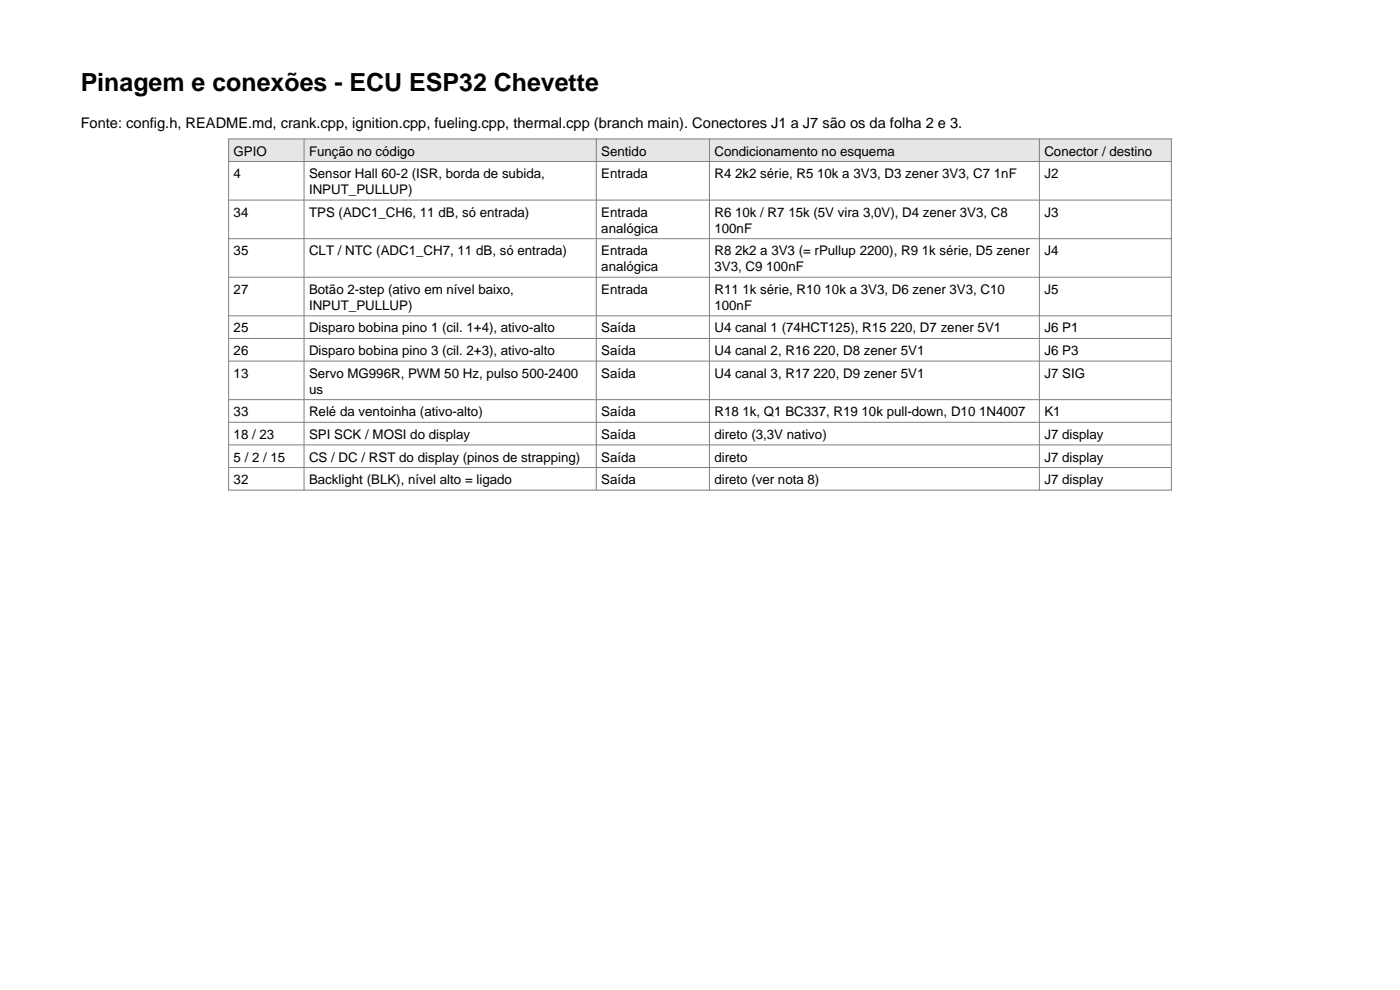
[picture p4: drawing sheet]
<svg xmlns="http://www.w3.org/2000/svg" width="297mm" height="210mm" viewBox="0 0 297 210" stroke-linecap="round" stroke-linejoin="round" font-family="sans-serif">
<defs><g id="words">
<text font-size="5.3" x="17.1" y="19.4">Pinagem e conexões - ECU ESP32 Chevette</text>
<text font-size="3.1" x="17.1" y="27.1">Fonte: config.h, README.md, crank.cpp, ignition.cpp, fueling.cpp, thermal.cpp (branch main). Conectores J1 a J7 são os da folha 2 e 3.</text>
<g font-size="2.8">
<text x="49.6" y="33">GPIO</text>
<text x="65.6" y="33">Função no código</text>
<text x="127.6" y="33">Sentido</text>
<text x="151.6" y="33">Condicionamento no esquema</text>
<text x="221.6" y="33">Conector / destino</text>
<text x="49.6" y="37.8">4</text>
<text x="65.6" y="37.8">Sensor Hall 60-2 (ISR, borda de subida,</text>
<text x="65.6" y="41.2">INPUT_PULLUP)</text>
<text x="127.6" y="37.8">Entrada</text>
<text x="151.6" y="37.8">R4 2k2 série, R5 10k a 3V3, D3 zener 3V3, C7 1nF</text>
<text x="221.6" y="37.8">J2</text>
<text x="49.6" y="46">34</text>
<text x="65.6" y="46">TPS (ADC1_CH6, 11 dB, só entrada)</text>
<text x="127.6" y="46">Entrada</text>
<text x="151.6" y="46">R6 10k / R7 15k (5V vira 3,0V), D4 zener 3V3, C8</text>
<text x="221.6" y="46">J3</text>
<text x="127.6" y="49.4">analógica</text>
<text x="151.6" y="49.4">100nF</text>
<text x="49.6" y="54.2">35</text>
<text x="65.6" y="54.2">CLT / NTC (ADC1_CH7, 11 dB, só entrada)</text>
<text x="127.6" y="54.2">Entrada</text>
<text x="127.6" y="57.5">analógica</text>
<text x="151.6" y="54.2">R8 2k2 a 3V3 (= rPullup 2200), R9 1k série, D5 zener</text>
<text x="151.6" y="57.5">3V3, C9 100nF</text>
<text x="221.6" y="54.2">J4</text>
<text x="49.6" y="62.3">27</text>
<text x="65.6" y="62.3">Botão 2-step (ativo em nível baixo,</text>
<text x="65.6" y="65.7">INPUT_PULLUP)</text>
<text x="127.6" y="62.3">Entrada</text>
<text x="151.6" y="62.3">R11 1k série, R10 10k a 3V3, D6 zener 3V3, C10</text>
<text x="151.6" y="65.7">100nF</text>
<text x="221.6" y="62.3">J5</text>
<text x="49.6" y="70.5">25</text>
<text x="65.6" y="70.5">Disparo bobina pino 1 (cil. 1+4), ativo-alto</text>
<text x="127.6" y="70.5">Saída</text>
<text x="151.6" y="70.5">U4 canal 1 (74HCT125), R15 220, D7 zener 5V1</text>
<text x="221.6" y="70.5">J6 P1</text>
<text x="49.6" y="75.3">26</text>
<text x="65.6" y="75.3">Disparo bobina pino 3 (cil. 2+3), ativo-alto</text>
<text x="127.6" y="75.3">Saída</text>
<text x="151.6" y="75.3">U4 canal 2, R16 220, D8 zener 5V1</text>
<text x="221.6" y="75.3">J6 P3</text>
<text x="49.6" y="80.1">13</text>
<text x="65.6" y="80.1">Servo MG996R, PWM 50 Hz, pulso 500-2400</text>
<text x="65.6" y="83.5">us</text>
<text x="127.6" y="80.1">Saída</text>
<text x="151.6" y="80.1">U4 canal 3, R17 220, D9 zener 5V1</text>
<text x="221.6" y="80.1">J7 SIG</text>
<text x="49.6" y="88.3">33</text>
<text x="65.6" y="88.3">Relé da ventoinha (ativo-alto)</text>
<text x="127.6" y="88.3">Saída</text>
<text x="151.6" y="88.3">R18 1k, Q1 BC337, R19 10k pull-down, D10 1N4007</text>
<text x="221.6" y="88.3">K1</text>
<text x="49.6" y="93.1">18 / 23</text>
<text x="65.6" y="93.1">SPI SCK / MOSI do display</text>
<text x="127.6" y="93.1">Saída</text>
<text x="151.6" y="93.1">direto (3,3V nativo)</text>
<text x="221.6" y="93.1">J7 display</text>
<text x="49.6" y="97.9">5 / 2 / 15</text>
<text x="65.6" y="97.9">CS / DC / RST do display (pinos de strapping)</text>
<text x="127.6" y="97.9">Saída</text>
<text x="151.6" y="97.9">direto</text>
<text x="221.6" y="97.9">J7 display</text>
<text x="49.6" y="102.7">32</text>
<text x="65.6" y="102.7">Backlight (BLK), nível alto = ligado</text>
<text x="127.6" y="102.7">Saída</text>
<text x="151.6" y="102.7">direto (ver nota 8)</text>
<text x="221.6" y="102.7">J7 display</text>
</g>
</g></defs>
<path d="M48.5 29.5h200v4.8h-200z" fill-rule="evenodd" fill="#e6e6e6"/>
<g fill="none" stroke="#808080" stroke-width=".21">
<path d="M48.5 29.5h200v74.5h-200zM48.5 34.3h200M64.5 29.5v74.5M126.5 29.5v74.5M150.5 29.5v74.5M220.5 29.5v74.5M48.5 42.4h200M48.5 50.6h200M48.5 58.8h200M48.5 67h200M48.5 71.8h200M48.5 76.6h200"/>
<path d="M48.5 84.8h200M48.5 89.6h200M48.5 94.4h200M48.5 99.2h200"/>
</g>
<use href="#words"/>
</svg>
